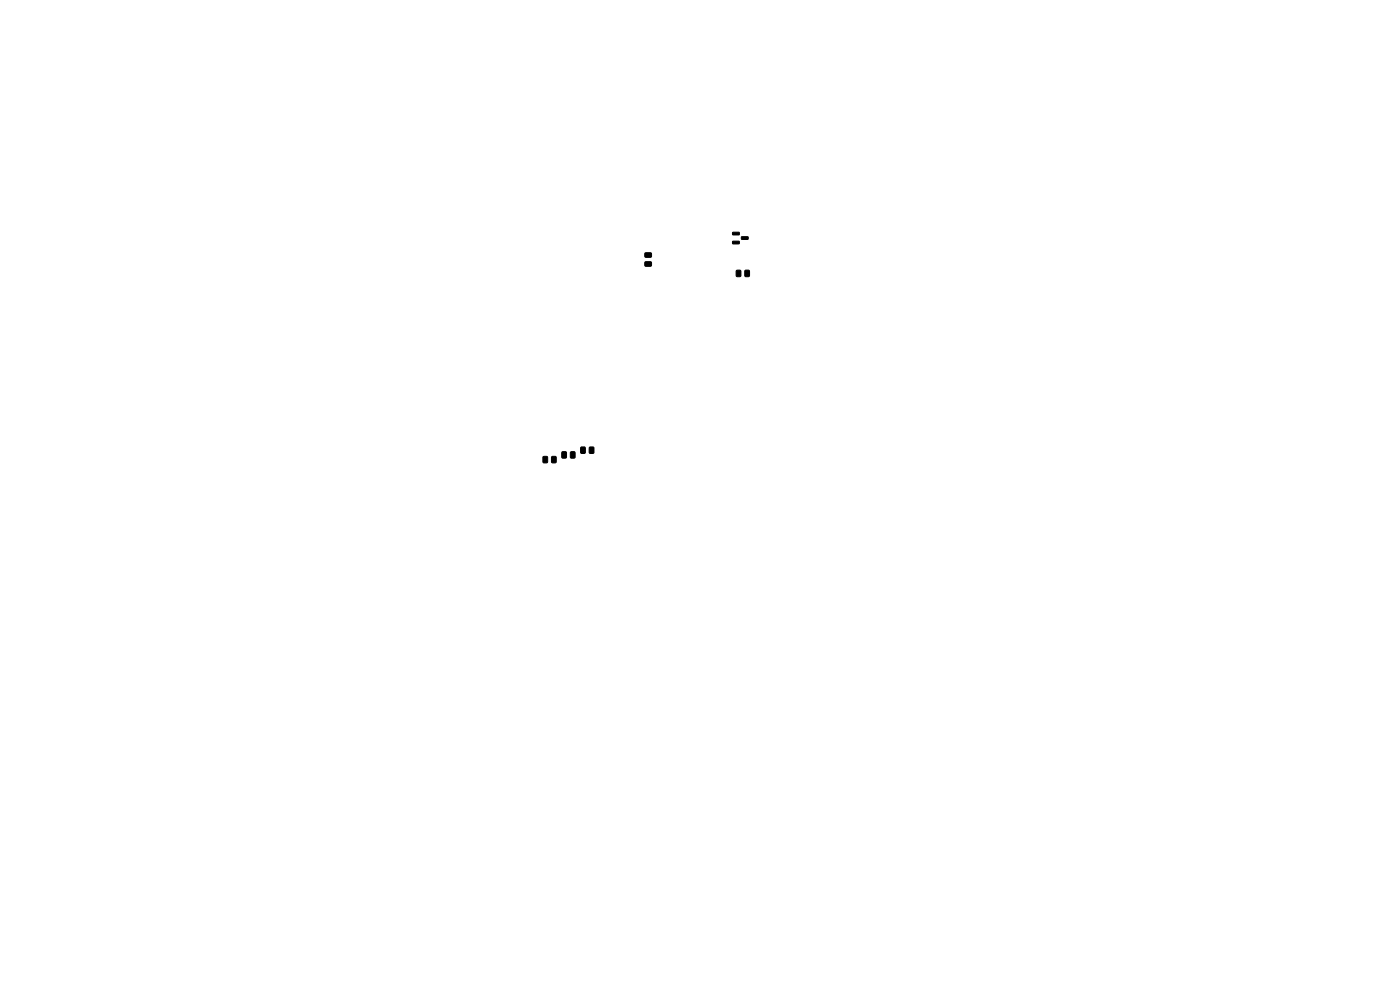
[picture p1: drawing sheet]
<svg xmlns="http://www.w3.org/2000/svg" width="297mm" height="210mm" viewBox="0 0 297 210" stroke-linecap="round" stroke-linejoin="round" font-family="sans-serif">
<g fill="#000" stroke="#000" stroke-width=".21">
<path d="M136.8 55.6l1.3-.1 .1 .3v.5l-.2 .2h-1.1l-.1-.2zM136.8 53.7l1.3-.1 .1 .3v.5l-.2 .2h-1.1l-.1-.2zM155.4 49.3h1.4l.1 .5h-1.4zM155.4 51.2h1.4l.1 .5h-1.4zM156.2 57.4l.7-.1 .3 .2v1l-.2 .2h-.6l-.2-.2zM157.3 50.2h1.3l.1 .5-1.3 .1zM158.1 57.4l.7-.1 .2 .2v1l-.1 .2h-.7l-.2-.2zM115.2 96.9l.7-.1 .3 .2v1l-.2 .2h-.6l-.2-.2zM117.1 96.9l.7-.1 .2 .2v1l-.1 .2h-.7l-.2-.2zM119.2 95.9l.7-.1 .3 .2v1l-.2 .2h-.6l-.2-.2zM121.1 95.9l.7-.1 .2 .2v1l-.1 .2h-.7l-.2-.2zM123.2 94.9l.7-.1 .3 .2v1l-.2 .2h-.6l-.2-.2z"/>
<path d="M125.1 94.9l.7-.1 .2 .2v1l-.1 .2h-.7l-.2-.2z"/>
</g>
</svg>
